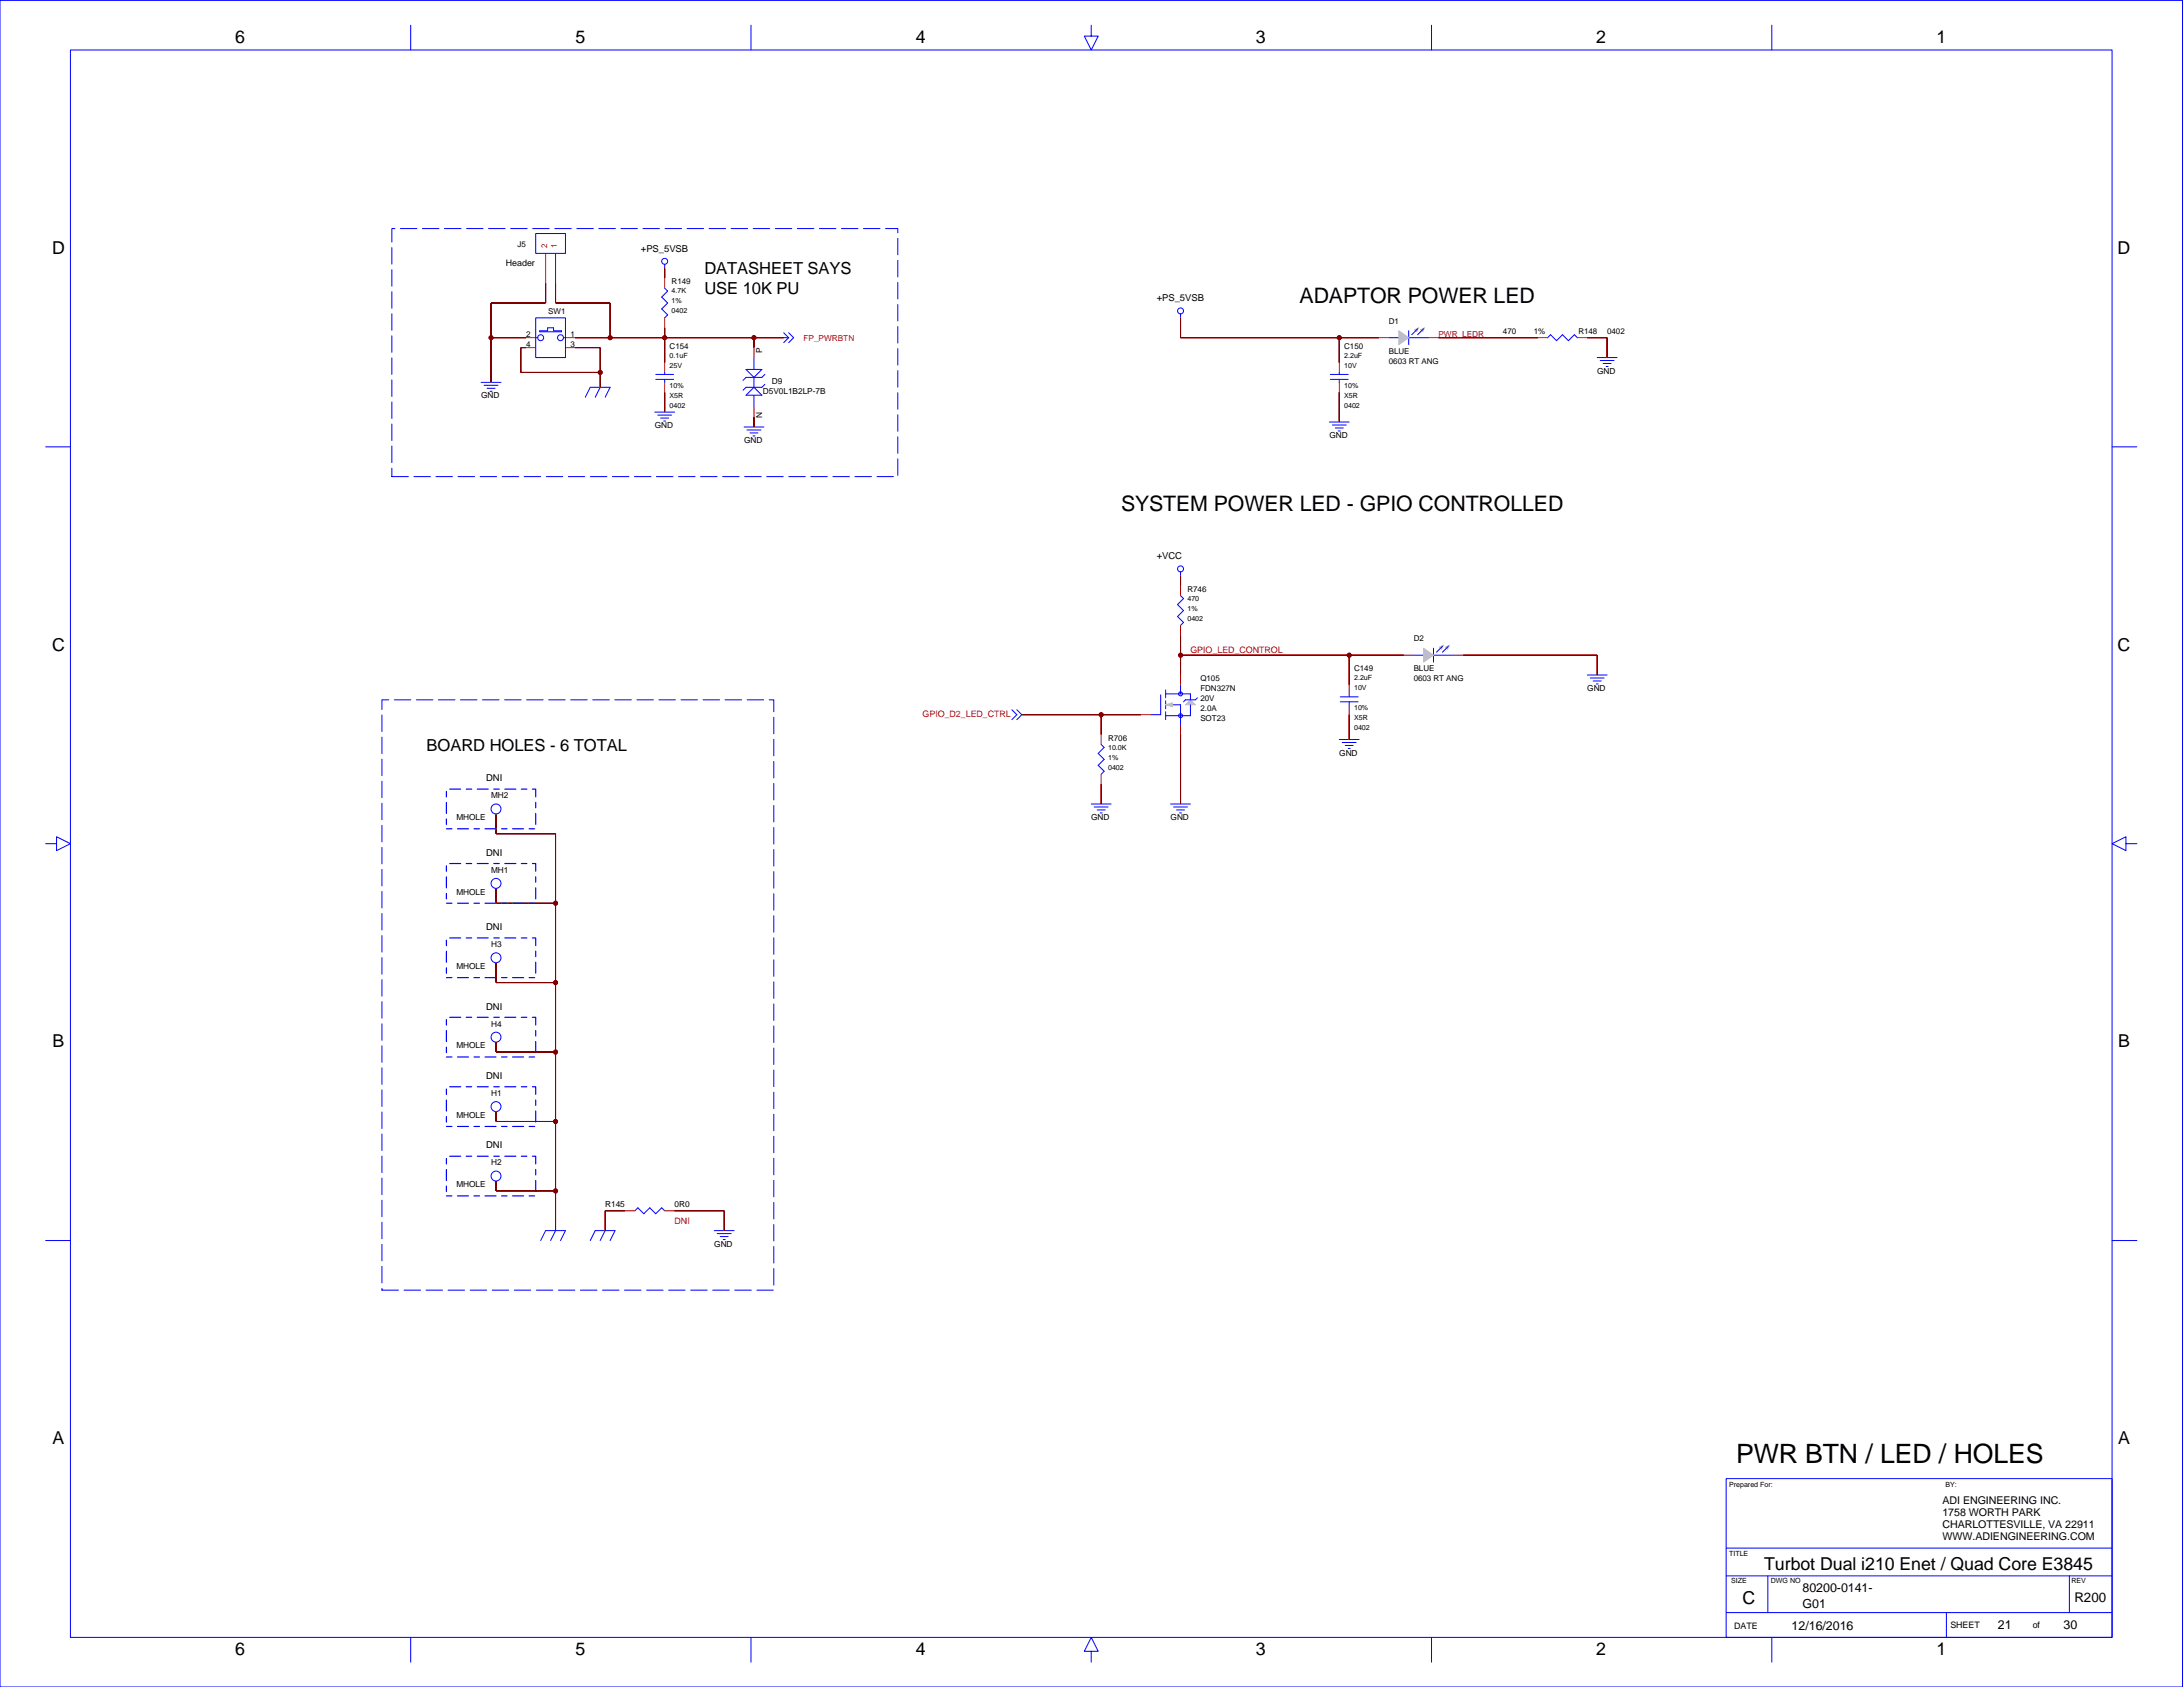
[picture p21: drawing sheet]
<svg xmlns="http://www.w3.org/2000/svg" width="559mm" height="432mm" viewBox="0 0 559 432" stroke-linecap="round" stroke-linejoin="round" font-family="sans-serif">
<defs><g id="words">
<text font-size="6.8" x="444.4" y="374.4">PWR BTN / LED / HOLES</text>
<g font-size="5.5">
<text x="332.7" y="77.6">ADAPTOR POWER LED</text>
<text x="287" y="130.9">SYSTEM POWER LED - GPIO CONTROLLED</text>
</g>
<g font-size="4.6">
<text x="60.2" y="11.1">6</text>
<text x="147.3" y="11.1">5</text>
<text x="234.4" y="11.1">4</text>
<text x="321.5" y="11.1">3</text>
<text x="408.6" y="11.1">2</text>
<text x="495.7" y="11.1">1</text>
<text x="13.4" y="64.9">D</text>
<text x="542.1" y="64.9">D</text>
<text x="13.4" y="166.5">C</text>
<text x="542.1" y="166.5">C</text>
<text x="13.5" y="268.1">B</text>
<text x="542.2" y="268.1">B</text>
<text x="13.5" y="369.7">A</text>
<text x="542.2" y="369.7">A</text>
<text x="451.6" y="401.8">Turbot Dual i210 Enet / Quad Core E3845</text>
<text x="446.1" y="410.6">C</text>
<text x="60.2" y="423.5">6</text>
<text x="147.3" y="423.5">5</text>
<text x="234.4" y="423.5">4</text>
<text x="321.5" y="423.5">3</text>
<text x="408.6" y="423.5">2</text>
<text x="495.7" y="423.5">1</text>
</g>
<g font-size="4.2">
<text x="180.3" y="70.2">DATASHEET SAYS</text>
<text x="180.3" y="75.3">USE 10K PU</text>
<text x="109.2" y="192.1">BOARD HOLES - 6 TOTAL</text>
</g>
<text font-size="3.4" x="531" y="410">R200</text>
<g font-size="3.2">
<text x="461.4" y="407.5">80200-0141-</text>
<text x="461.4" y="411.5">G01</text>
<text x="458.6" y="417.1">12/16/2016</text>
<text x="511.4" y="416.9">21</text>
<text x="528.2" y="417">30</text>
</g>
<g font-size="2.7">
<text x="497.2" y="385">ADI ENGINEERING INC.</text>
<text x="497.2" y="388">1758 WORTH PARK</text>
<text x="497.2" y="391.1">CHARLOTTESVILLE, VA 22911</text>
<text x="497.2" y="394.1">WWW.ADIENGINEERING.COM</text>
</g>
<g font-size="2.4">
<text x="164" y="64.4">+PS_5VSB</text>
<text x="296.1" y="77.1">+PS_5VSB</text>
<text x="296.1" y="143.1">+VCC</text>
<text x="124.4" y="200">DNI</text>
<text x="124.4" y="219">DNI</text>
<text x="124.4" y="238.1">DNI</text>
<text x="124.4" y="258.4">DNI</text>
<text x="124.4" y="276.2">DNI</text>
<text x="124.4" y="293.9">DNI</text>
</g>
<g font-size="2.3">
<text x="129.5" y="68.1">Header</text>
<text x="443.9" y="417.1">DATE</text>
<text x="499.3" y="416.8">SHEET</text>
<text x="520.3" y="416.8">of</text>
</g>
<g font-size="2.3" fill="#f00">
<text x="304.7" y="167.2">GPIO_LED_CONTROL</text>
<text x="236.2" y="183.6">GPIO_D2_LED_CTRL</text>
<text x="172.7" y="313.2">DNI</text>
</g>
<g font-size="2.1" fill="#f00">
<text x="205.7" y="87.2">FP_PWRBTN</text>
<text x="368.2" y="86.3">PWR_LEDR</text>
</g>
<g font-size="2.1">
<text x="195.1" y="90.2" transform="rotate(-90 195.1 90.2)">P</text>
<text x="408.8" y="95.6">GND</text>
<text x="123.2" y="102">GND</text>
<text x="195.3" y="100.7">D5V0L1B2LP-7B</text>
<text x="197.6" y="98.2">D9</text>
<text x="195.1" y="107" transform="rotate(-90 195.1 107)">N</text>
<text x="167.6" y="109.6">GND</text>
<text x="190.5" y="113.4">GND</text>
<text x="340.3" y="112.2">GND</text>
<text x="406.3" y="176.9">GND</text>
<text x="342.8" y="193.4">GND</text>
<text x="116.8" y="209.9">MHOLE</text>
<text x="125.7" y="204.3">MH2</text>
<text x="279.3" y="209.9">GND</text>
<text x="299.7" y="209.9">GND</text>
<text x="125.7" y="223.4">MH1</text>
<text x="116.8" y="229">MHOLE</text>
<text x="125.7" y="242.4">H3</text>
<text x="116.8" y="248">MHOLE</text>
<text x="125.7" y="262.7">H4</text>
<text x="116.8" y="268.3">MHOLE</text>
<text x="125.7" y="280.5">H1</text>
<text x="116.8" y="286.1">MHOLE</text>
<text x="125.7" y="298.3">H2</text>
<text x="116.8" y="303.9">MHOLE</text>
<text x="154.9" y="309">R145</text>
<text x="172.7" y="309">0R0</text>
<text x="182.8" y="319.1">GND</text>
</g>
<g font-size="2">
<text x="132.4" y="63.1">J5</text>
<text x="171.9" y="72.8">R149</text>
<text x="140.3" y="80.4">SW1</text>
<text x="355.5" y="82.9">D1</text>
<text x="134.7" y="88.8">4</text>
<text x="134.7" y="86.2">2</text>
<text x="146" y="88.8">3</text>
<text x="146" y="86.2">1</text>
<text x="171.4" y="89.3">C154</text>
<text x="344.1" y="89.3">C150</text>
<text x="384.7" y="85.5">470</text>
<text x="392.6" y="85.5">1%</text>
<text x="404" y="85.5">R148</text>
<text x="411.4" y="85.5">0402</text>
<text x="355.5" y="90.5">BLUE</text>
<text x="355.5" y="93.1">0603 RT ANG</text>
<text x="304" y="151.5">R746</text>
<text x="361.9" y="164.2">D2</text>
<text x="346.6" y="171.8">C149</text>
<text x="361.9" y="171.8">BLUE</text>
<text x="307.3" y="174.3">Q105</text>
<text x="307.3" y="176.9">FDN327N</text>
<text x="307.3" y="179.4">20V</text>
<text x="361.9" y="174.3">0603 RT ANG</text>
<text x="307.3" y="184.5">SOT23</text>
<text x="307.3" y="182">2.0A</text>
<text x="283.7" y="189.6">R706</text>
</g>
<g font-size="2" fill="#f00">
<text x="140" y="63.6" transform="rotate(-90 140 63.6)">2</text>
<text x="142.6" y="63.6" transform="rotate(-90 142.6 63.6)">1</text>
</g>
<g font-size="1.8">
<text x="171.9" y="75.1">4.7K</text>
<text x="171.9" y="77.6">1%</text>
<text x="171.9" y="80.2">0402</text>
<text x="171.4" y="91.6">0.1uF</text>
<text x="171.4" y="94.2">25V</text>
<text x="344.1" y="91.6">2.2uF</text>
<text x="344.1" y="94.2">10V</text>
<text x="171.4" y="99.2">10%</text>
<text x="171.4" y="101.8">X5R</text>
<text x="344.1" y="99.2">10%</text>
<text x="344.1" y="101.8">X5R</text>
<text x="171.4" y="104.3">0402</text>
<text x="344.1" y="104.3">0402</text>
<text x="304" y="153.8">470</text>
<text x="304" y="158.9">0402</text>
<text x="304" y="156.4">1%</text>
<text x="346.6" y="174.1">2.2uF</text>
<text x="346.6" y="176.7">10V</text>
<text x="346.6" y="181.8">10%</text>
<text x="346.6" y="184.3">X5R</text>
<text x="283.7" y="191.9">10.0K</text>
<text x="346.6" y="186.8">0402</text>
<text x="283.7" y="197">0402</text>
<text x="283.7" y="194.5">1%</text>
<text x="442.6" y="380.6">Prepared For:</text>
<text x="498" y="380.6">BY:</text>
<text x="442.6" y="398.4">TITLE</text>
<text x="443.1" y="405.2">SIZE</text>
<text x="453.3" y="405.2">DWG NO</text>
<text x="530.2" y="405.2">REV</text>
</g>
</g></defs>
<g fill="none" stroke="#00f" stroke-width=".26">
<path d="M0 .1h558.7v431.7h-558.7zM18 12.8h522.6v406.3h-522.6zM105.1 6.4v6.4M192.2 6.4v6.4M279.3 6.4v2.8h1.8l-1.8 3.6-1.7-3.6h1.7M366.4 6.4v6.4M453.5 6.4v6.4M137.1 59.8h7.6v5.1h-7.6zM170.1 73.7l.8 .8-1.5 1.5 1.5 1.6-1.5 1.5 1.5 1.5-.8 .8M170.1 67.6v1.1M123.2 97.9h5M123.9 98.6h3.6"/>
<path d="M124.7 99.4h2M137.1 81.4h7.6v10.1h-7.6zM137.1 86.4h.5M138.1 84.7h2.1v-.8h1.5v.8h2v.2h-5.6zM144.2 86.4h.5M153.6 99.1l-1.2 2.6M167.9 97.1h4.5M167.9 95.8h4.5M170.1 95.3v.5M170.1 97.1v.8M191 94.6h4l-2 2zM193 91.5v3.1"/>
<path d="M193 96.6v2.5M195.8 95.8l-.8 .8h-4l-.8 .8M195.8 98.4l-.8 .7h-4l-.8 .8M200.6 86.4h1.3M200.6 85.2l1.3 1.2M201.9 85.2l1.3 1.2-1.3 1.3M201.9 86.4l-1.3 1.3M302.2 80.3v1.1M340.5 97.1h4.6M340.5 95.8h4.6M342.8 95.3v.5M342.8 97.1v.8"/>
<path d="M355.5 86.4h2.6M360.6 86.4h5.1M360.6 84.7v3.5M362.9 84.2l-1.5 1.5M364.4 84.2l-1.5 1.5M396.1 86.4l.8-.7 1.5 1.5 1.6-1.5 1.5 1.5 1.5-1.5 .8 .7M408.8 91.5h5.1M409.6 92.3h3.6M410.4 93h2M411.1 93.8h.5M11.7 114.4h6.3M125.4 100.2h.6"/>
<path d="M149.8 101.7l1.3-2.6h5.1l-1.3 2.6M167.6 105.5h5.1M168.4 106.2h3.5M169.1 107h2.1M169.9 107.8h.5M190.5 109.3h5M191 101.2l2-2.1 2 2.1zM191.2 110.1h3.6M192 110.8h2M192.7 111.6h.5M193 101.2v3M340.3 108h5.1"/>
<path d="M341 108.8h3.6M341.8 109.5h2M342.6 110.3h.5M540.6 114.4h6.4M302.2 146.4v1M302.2 152.5l.8 .7-1.6 1.5 1.6 1.6-1.6 1.5 1.6 1.5-.8 .8M297.1 177.9v5h-2.5M298.4 176.6v2M298.4 179.4v2M298.4 177.6h6.3v1.5M302.2 175.3v2.3M306.5 178.6l-.5 .5h-2.5l-.5 .5"/>
<path d="M343.1 179.6h4.5M343.1 178.4h4.5M345.4 177.9v.5M345.4 179.6v.8M361.9 167.7h2.5M366.9 165.9v3.6M366.9 167.7h5.1M369.2 165.4l-1.5 1.5M370.8 165.4l-1.6 1.5M406.3 172.8h5.1M407.1 173.5h3.5M407.8 174.3h2.1"/>
<path d="M408.6 175.1h.5M259 181.7l1.3 1.2-1.3 1.3M260.3 181.7l1.3 1.2-1.3 1.3M281.9 190.6l.7 .7-1.5 1.5 1.5 1.6-1.5 1.5 1.5 1.5-.7 .8M298.4 182.2v2M299.7 180.4h2.5v5.1M304.7 180.4v2.8h-6.3M342.8 189.3h5.1M343.6 190h3.5M344.3 190.8h2.1M345.1 191.6h.5M11.7 215.9h2.8v-1.7l3.5 1.7-3.5 1.8v-1.8"/>
<path d="M279.3 205.8h5.1M280.1 206.6h3.6M280.9 207.3h2M281.6 208.1h.5M299.7 205.8h5M300.4 206.6h3.6M301.2 207.3h2M301.9 208.1h.5M544.2 215.9v-1.7l-3.6 1.7 3.6 1.8v-1.8h2.8M11.7 317.5h6.3M138.4 317.5l1.3-2.5h5l-1.2 2.5M142.2 315l-1.3 2.5"/>
<path d="M151.1 317.5l1.3-2.5h5l-1.2 2.5M154.9 315l-1.3 2.5M162.5 309.9l.8-.8 1.5 1.6 1.5-1.6 1.6 1.6 1.5-1.6 .7 .8M182.8 315h5.1M183.6 315.7h3.6M184.4 316.5h2M185.1 317.3h.5M540.6 317.5h6.4M441.9 378.5h98.7v40.6h-98.7zM441.9 396.2h98.7M105.1 419.1v6.4M192.2 419.1v6.4"/>
<path d="M366.4 419.1v6.4M441.9 412.8h98.7M441.9 403.4h98.7M452.5 403.4v9.4M453.5 419.1v6.4M498.2 412.8v6.3M529.7 403.4v9.4M279.3 422.7h1.8l-1.8-3.6-1.7 3.6h1.7v2.8"/>
<circle cx="170.1" cy="66.9" r=".76"/>
<circle cx="302.2" cy="79.6" r=".76"/>
<circle cx="138.4" cy="86.4" r=".76"/>
<circle cx="143.5" cy="86.4" r=".76"/>
<circle cx="302.2" cy="145.6" r=".76"/>
<circle cx="302.2" cy="177.6" r=".51"/>
<circle cx="302.2" cy="183.2" r=".51"/>
<circle cx="127" cy="207.1" r="1.27"/>
<circle cx="127" cy="226.1" r="1.27"/>
<circle cx="127" cy="245.2" r="1.27"/>
<circle cx="127" cy="265.5" r="1.27"/>
<circle cx="127" cy="283.2" r="1.27"/>
<circle cx="127" cy="301" r="1.27"/>
</g>
<path d="M114.3 202h22.8v10.1h-22.8zM114.3 221h22.8v10.2h-22.8zM114.3 240.1h22.8v10.1h-22.8zM114.3 278.2h22.8v10.1h-22.8zM114.3 260.4h22.8v10.1h-22.8zM114.3 295.9h22.8v10.2h-22.8z" fill="none" stroke="#00f" stroke-width=".3" stroke-dasharray="1.4 1.4 2.8 1.4"/>
<path d="M100.3 58.5h129.5v63.5h-129.5zM97.8 179.1h100.3v151.1h-100.3z" fill="none" stroke="#00f" stroke-width=".26" stroke-dasharray="4.2 1.4"/>
<g fill="none" stroke="#f00" stroke-width=".26">
<path d="M139.7 64.9v7.6M142.2 64.9v7.6M170.1 68.7h.1M170.1 71.2v2.5M125.7 97.9h.1M134.6 86.4h2.5M134.6 89h2.5M144.7 86.4h2.6M144.7 89h2.6M153.6 99.1h.1M170.1 81.4v2.5M170.1 92.8v2.5"/>
<path d="M170.1 97.9v2.5M193 89v2.5M200.6 86.4h.1M302.2 81.4h.1M342.8 92.8v2.5M342.8 97.9v2.5M353 86.4h2.5M365.7 86.4h2.5M393.6 86.4h2.5M403.8 86.4h2.5M411.4 91.5h.1M170.1 105.5h.1"/>
<path d="M193 109.3h.1M193 104.2v2.6M342.8 108h.1M302.2 147.4h.1M302.2 149.9v2.6M302.2 160.1v2.5M302.2 172.8v2.5M345.4 175.3v2.6M359.3 167.7h2.6M372 167.7h2.6M408.8 172.8h.1M261.6 182.9h.1"/>
<path d="M281.9 188v2.6M281.9 198.2v2.5M292 182.9h2.6M302.2 185.5v2.5M345.4 189.3h.1M345.4 180.4v2.5M127 208.3h.1M281.9 205.8h.1M302.2 205.8h.1M127 227.4h.1M127 246.4h.1M127 266.7h.1"/>
<path d="M127 284.5h.1M127 302.3h.1M142.2 315h.1M154.9 315h.1M160 309.9h2.5M170.1 309.9h2.6M185.4 315h.1"/>
</g>
<g fill="#800000" stroke="#800000" stroke-width=".26">
<path d="M345.4 167.7h13.9z" fill-rule="evenodd"/>
<path d="M345.4 167.7v7.6z" fill-rule="evenodd"/>
<path d="M302.2 167.7v5.1z" fill-rule="evenodd"/>
<path d="M302.2 162.6v5.1z" fill-rule="evenodd"/>
<path d="M302.2 167.7h43.2z" fill-rule="evenodd"/>
<path d="M342.8 86.4h10.2z" fill-rule="evenodd"/>
<path d="M342.8 86.4v6.4z" fill-rule="evenodd"/>
<path d="M302.2 81.4v5z" fill-rule="evenodd"/>
<path d="M302.2 86.4h40.6z" fill-rule="evenodd"/>
<path d="M170.1 68.7v2.5z" fill-rule="evenodd"/>
<path d="M170.1 100.4v5.1z" fill-rule="evenodd"/>
<path d="M342.8 100.4v7.6z" fill-rule="evenodd"/>
<path d="M411.4 86.4v5.1z" fill-rule="evenodd"/>
<path d="M406.3 86.4h5.1z" fill-rule="evenodd"/>
<path d="M193 106.8v2.5z" fill-rule="evenodd"/>
<path d="M345.4 182.9v6.4z" fill-rule="evenodd"/>
<path d="M374.6 167.7h34.2z" fill-rule="evenodd"/>
<path d="M408.8 167.7v5.1z" fill-rule="evenodd"/>
<path d="M172.7 309.9h12.7z" fill-rule="evenodd"/>
<path d="M185.4 309.9v5.1z" fill-rule="evenodd"/>
<path d="M127 231.2h15.2z" fill-rule="evenodd"/>
<path d="M127 227.4v3.8z" fill-rule="evenodd"/>
<path d="M142.2 231.2v20.3z" fill-rule="evenodd"/>
<path d="M142.2 213.4v17.8z" fill-rule="evenodd"/>
<path d="M127 246.4v5.1z" fill-rule="evenodd"/>
<path d="M127 251.5h15.2z" fill-rule="evenodd"/>
<path d="M127 208.3v5.1z" fill-rule="evenodd"/>
<path d="M127 213.4h15.2z" fill-rule="evenodd"/>
<path d="M127 302.3v2.5z" fill-rule="evenodd"/>
<path d="M127 304.8h15.2z" fill-rule="evenodd"/>
<path d="M142.2 304.8v10.2z" fill-rule="evenodd"/>
<path d="M142.2 287.1v17.7z" fill-rule="evenodd"/>
<path d="M127 284.5v2.6z" fill-rule="evenodd"/>
<path d="M127 287.1h15.2z" fill-rule="evenodd"/>
<path d="M142.2 269.3v17.8z" fill-rule="evenodd"/>
<path d="M127 266.7v2.6z" fill-rule="evenodd"/>
<path d="M127 269.3h15.2z" fill-rule="evenodd"/>
<path d="M142.2 251.5v17.8z" fill-rule="evenodd"/>
<path d="M154.9 309.9h5.1z" fill-rule="evenodd"/>
<path d="M154.9 309.9v5.1z" fill-rule="evenodd"/>
<path d="M368.2 86.4h25.4z" fill-rule="evenodd"/>
<path d="M302.2 188v17.8z" fill-rule="evenodd"/>
<path d="M281.9 200.7v5.1z" fill-rule="evenodd"/>
<path d="M302.2 147.4v2.5z" fill-rule="evenodd"/>
<path d="M261.6 182.9h20.3z" fill-rule="evenodd"/>
<path d="M281.9 182.9v5.1z" fill-rule="evenodd"/>
<path d="M281.9 182.9h10.1z" fill-rule="evenodd"/>
<path d="M142.2 77.6h14z" fill-rule="evenodd"/>
<path d="M142.2 72.5v5.1z" fill-rule="evenodd"/>
<path d="M170.1 86.4v6.4z" fill-rule="evenodd"/>
<path d="M170.1 83.9v2.5z" fill-rule="evenodd"/>
<path d="M147.3 86.4h8.9z" fill-rule="evenodd"/>
<path d="M156.2 77.6v8.8z" fill-rule="evenodd"/>
<path d="M193 86.4h7.6z" fill-rule="evenodd"/>
<path d="M193 86.4v2.6z" fill-rule="evenodd"/>
<path d="M170.1 86.4h22.9z" fill-rule="evenodd"/>
<path d="M156.2 86.4h13.9z" fill-rule="evenodd"/>
<path d="M147.3 89h6.3z" fill-rule="evenodd"/>
<path d="M133.3 89h1.3z" fill-rule="evenodd"/>
<path d="M133.3 95.3h20.3z" fill-rule="evenodd"/>
<path d="M133.3 89v6.3z" fill-rule="evenodd"/>
<path d="M153.6 95.3v3.8z" fill-rule="evenodd"/>
<path d="M153.6 89v6.3z" fill-rule="evenodd"/>
<path d="M139.7 72.5v5.1z" fill-rule="evenodd"/>
<path d="M125.7 86.4h8.9z" fill-rule="evenodd"/>
<path d="M125.7 77.6v8.8z" fill-rule="evenodd"/>
<path d="M125.7 86.4v11.5z" fill-rule="evenodd"/>
<path d="M125.7 77.6h14z" fill-rule="evenodd"/>
<circle cx="302.2" cy="167.7" r=".51"/>
<circle cx="345.4" cy="167.7" r=".51"/>
<circle cx="342.8" cy="86.4" r=".51"/>
<circle cx="142.2" cy="231.2" r=".51"/>
<circle cx="142.2" cy="304.8" r=".51"/>
<circle cx="142.2" cy="287.1" r=".51"/>
<circle cx="142.2" cy="269.3" r=".51"/>
<circle cx="142.2" cy="251.5" r=".51"/>
<circle cx="281.9" cy="182.9" r=".51"/>
<circle cx="193" cy="86.4" r=".51"/>
<circle cx="156.2" cy="86.4" r=".51"/>
<circle cx="170.1" cy="86.4" r=".51"/>
<circle cx="153.6" cy="95.3" r=".51"/>
<circle cx="125.7" cy="86.4" r=".51"/>
</g>
<g fill="none" stroke="#800000" stroke-width=".26">
<path d="M139.7 72.5v5.1h-14v20.3M142.2 72.5v5.1h14v8.8M170.1 68.7v2.5M125.7 86.4h8.9M134.6 89h-1.3v6.3h20.3M147.3 86.4h53.3M147.3 89h6.3v10.1M170.1 83.9v8.9M193 86.4v2.6M302.2 81.4v5h50.8M342.8 86.4v6.4M368.2 86.4h25.4"/>
<path d="M406.3 86.4h5.1v5.1M170.1 100.4v5.1M193 106.8v2.5M342.8 100.4v7.6M302.2 147.4v2.5M302.2 167.7h57.1M302.2 162.6v10.2M345.4 167.7v7.6M374.6 167.7h34.2v5.1M261.6 182.9h30.4M281.9 182.9v5.1M302.2 188v17.8"/>
<path d="M345.4 182.9v6.4M127 208.3v5.1h15.2v101.6M281.9 200.7v5.1M127 227.4v3.8h15.2M127 246.4v5.1h15.2M127 266.7v2.6h15.2M127 284.5v2.6h15.2M127 302.3v2.5h15.2M160 309.9h-5.1v5.1M172.7 309.9h12.7v5.1"/>
<circle cx="125.7" cy="86.4" r=".51"/>
<circle cx="153.6" cy="95.3" r=".51"/>
<circle cx="156.2" cy="86.4" r=".51"/>
<circle cx="170.1" cy="86.4" r=".51"/>
<circle cx="193" cy="86.4" r=".51"/>
<circle cx="342.8" cy="86.4" r=".51"/>
<circle cx="302.2" cy="167.7" r=".51"/>
<circle cx="345.4" cy="167.7" r=".51"/>
<circle cx="281.9" cy="182.9" r=".51"/>
<circle cx="142.2" cy="231.2" r=".51"/>
<circle cx="142.2" cy="251.5" r=".51"/>
<circle cx="142.2" cy="269.3" r=".51"/>
<circle cx="142.2" cy="287.1" r=".51"/>
<circle cx="142.2" cy="304.8" r=".51"/>
</g>
<g fill="#c0c0c0" stroke="#c0c0c0" stroke-width=".26">
<path d="M358.1 84.7l2.5 1.7-2.5 1.8z" fill-rule="evenodd"/>
<path d="M363.6 84.4l1.1-.5-.5 1z" fill-rule="evenodd"/>
<path d="M362.1 84.4l1-.5-.5 1z" fill-rule="evenodd"/>
<path d="M364.4 165.9l2.5 1.8-2.5 1.8z" fill-rule="evenodd"/>
<path d="M370 165.7l1-.5-.5 1z" fill-rule="evenodd"/>
<path d="M368.5 165.7l1-.5-.5 1z" fill-rule="evenodd"/>
<path d="M304.7 179.1l1.3 1.3h-2.5z" fill-rule="evenodd"/>
<path d="M298.4 180.4l1.8-.5v1z" fill-rule="evenodd"/>
</g>
<use href="#words"/>
</svg>
